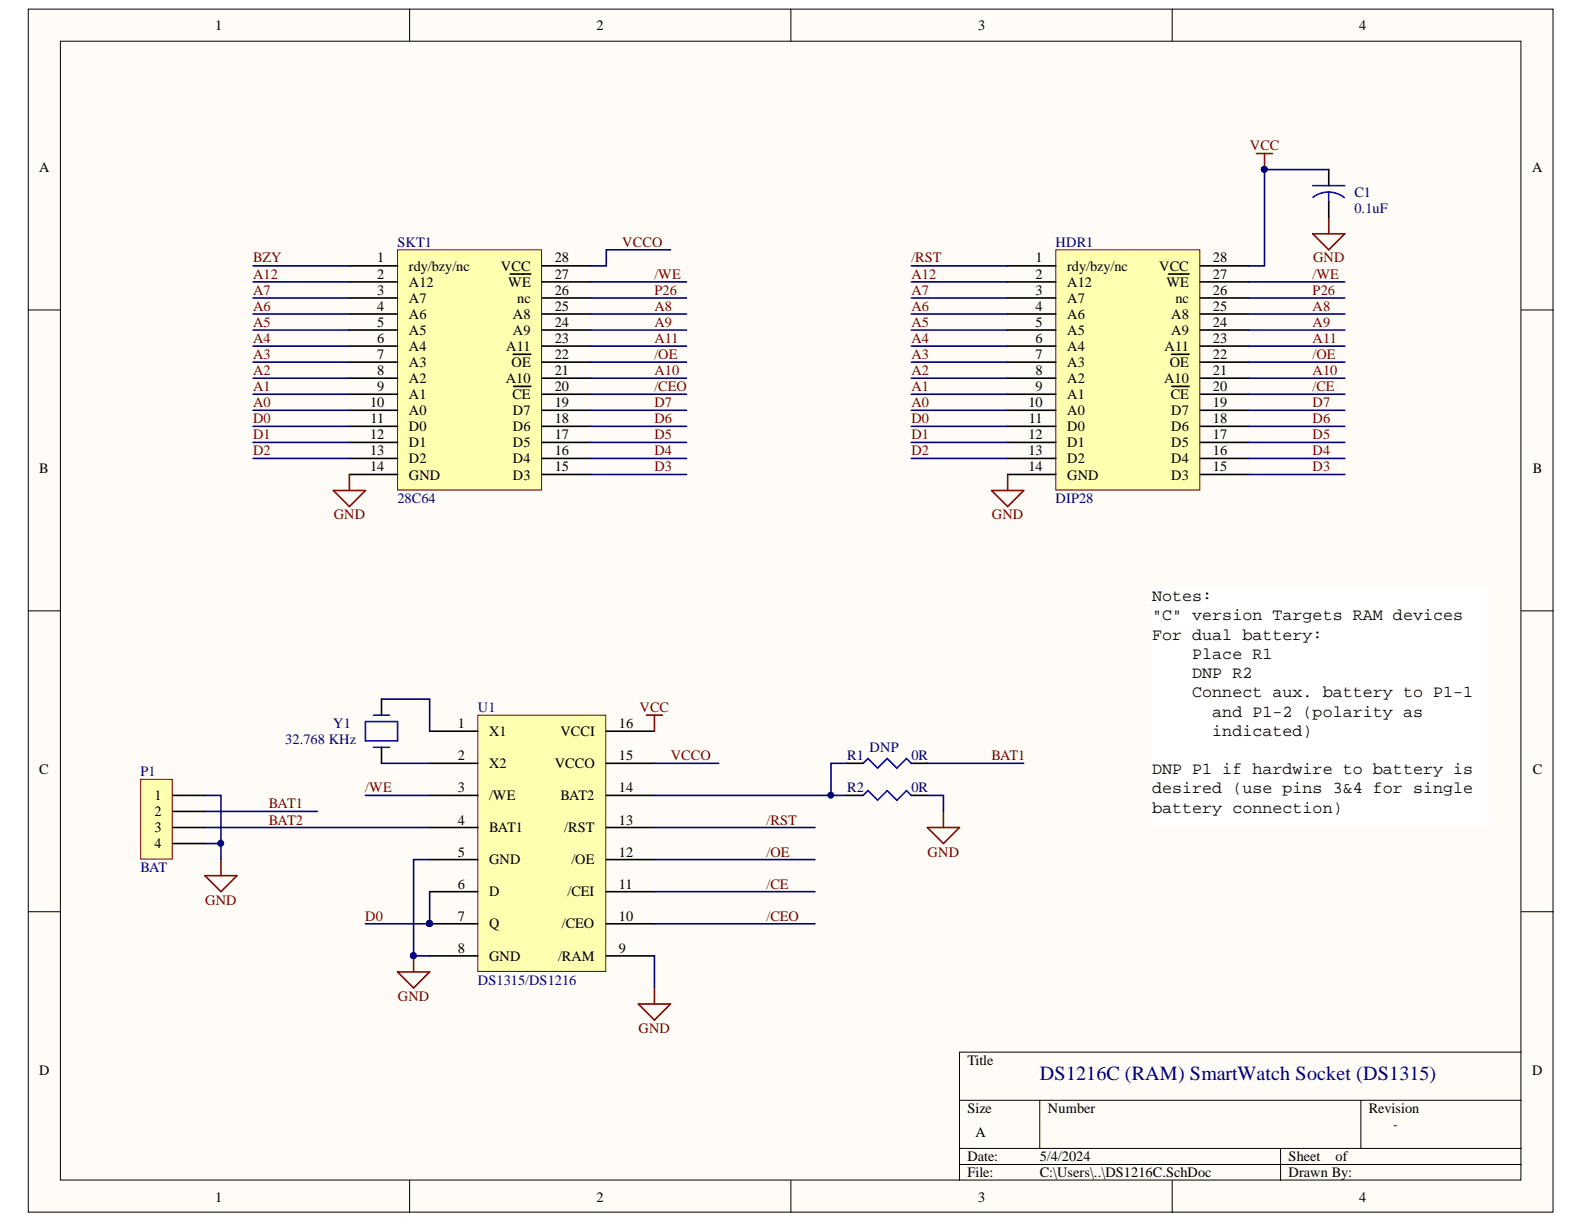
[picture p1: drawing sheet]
<svg xmlns="http://www.w3.org/2000/svg" width="279mm" height="216mm" viewBox="0 0 279 216" stroke-linecap="round" stroke-linejoin="round" font-family="sans-serif">
<defs><g id="words">
<text font-size="3.5" fill="#000080" x="183.4" y="190.5">DS1216C (RAM) SmartWatch Socket (DS1315)</text>
<g font-size="3">
<text x="203.2" y="106">Notes:</text>
<text x="203.2" y="109.4">&quot;C&quot; version Targets RAM devices</text>
<text x="203.2" y="112.8">For dual battery:</text>
<text x="210.3" y="116.2">Place R1</text>
<text x="210.3" y="119.6">DNP R2</text>
<text x="210.3" y="123">Connect aux. battery to P1-1</text>
<text x="213.8" y="126.4">and P1-2 (polarity as</text>
<text x="213.8" y="129.8">indicated)</text>
<text x="203.2" y="136.6">DNP P1 if hardwire to battery is</text>
<text x="203.2" y="139.9">desired (use pins 3&amp;4 for single</text>
<text x="203.2" y="143.3">battery connection)</text>
</g>
<g font-size="2.5">
<text x="38" y="5.3">1</text>
<text x="105.2" y="5.3">2</text>
<text x="172.5" y="5.3">3</text>
<text x="239.7" y="5.3">4</text>
<text x="6.9" y="30.4">A</text>
<text x="270.3" y="30.4">A</text>
<text x="66.6" y="46.3">1</text>
<text x="72.1" y="47.7">rdy/bzy/nc</text>
<text x="88.4" y="47.7">VCC</text>
<text x="97.8" y="46.3">28</text>
<text x="182.7" y="46.3">1</text>
<text x="188.2" y="47.7">rdy/bzy/nc</text>
<text x="204.5" y="47.7">VCC</text>
<text x="213.9" y="46.3">28</text>
<text x="66.6" y="49.2">2</text>
<text x="66.6" y="52">3</text>
<text x="72.1" y="50.6">A12</text>
<text x="72.1" y="53.4">A7</text>
<text x="89.6" y="50.6">WE</text>
<text x="91.2" y="53.4">nc</text>
<text x="97.8" y="52">26</text>
<text x="97.8" y="49.2">27</text>
<text x="182.7" y="49.2">2</text>
<text x="182.7" y="52">3</text>
<text x="188.2" y="50.6">A12</text>
<text x="188.2" y="53.4">A7</text>
<text x="205.7" y="50.6">WE</text>
<text x="207.3" y="53.4">nc</text>
<text x="213.9" y="52">26</text>
<text x="213.9" y="49.2">27</text>
<text x="66.6" y="54.8">4</text>
<text x="66.6" y="57.6">5</text>
<text x="72.1" y="56.3">A6</text>
<text x="72.1" y="59.1">A5</text>
<text x="90.5" y="59.1">A9</text>
<text x="90.5" y="56.3">A8</text>
<text x="97.8" y="57.6">24</text>
<text x="97.8" y="54.8">25</text>
<text x="182.7" y="54.8">4</text>
<text x="182.7" y="57.6">5</text>
<text x="188.2" y="56.3">A6</text>
<text x="188.2" y="59.1">A5</text>
<text x="206.6" y="59.1">A9</text>
<text x="206.6" y="56.3">A8</text>
<text x="213.9" y="57.6">24</text>
<text x="213.9" y="54.8">25</text>
<text x="66.6" y="60.5">6</text>
<text x="66.6" y="63.3">7</text>
<text x="72.1" y="61.9">A4</text>
<text x="72.1" y="64.7">A3</text>
<text x="89.3" y="61.9">A11</text>
<text x="90.2" y="64.7">OE</text>
<text x="97.8" y="63.3">22</text>
<text x="97.8" y="60.5">23</text>
<text x="182.7" y="60.5">6</text>
<text x="182.7" y="63.3">7</text>
<text x="188.2" y="61.9">A4</text>
<text x="188.2" y="64.7">A3</text>
<text x="205.4" y="61.9">A11</text>
<text x="206.3" y="64.7">OE</text>
<text x="213.9" y="63.3">22</text>
<text x="213.9" y="60.5">23</text>
<text x="65.3" y="71.8">10</text>
<text x="66.6" y="66.2">8</text>
<text x="66.6" y="69">9</text>
<text x="72.1" y="67.6">A2</text>
<text x="72.1" y="70.4">A1</text>
<text x="89.2" y="67.6">A10</text>
<text x="90.4" y="70.4">CE</text>
<text x="97.8" y="71.8">19</text>
<text x="97.8" y="69">20</text>
<text x="97.8" y="66.2">21</text>
<text x="181.4" y="71.8">10</text>
<text x="182.7" y="66.2">8</text>
<text x="182.7" y="69">9</text>
<text x="188.2" y="67.6">A2</text>
<text x="188.2" y="70.4">A1</text>
<text x="205.3" y="67.6">A10</text>
<text x="206.5" y="70.4">CE</text>
<text x="213.9" y="71.8">19</text>
<text x="213.9" y="69">20</text>
<text x="213.9" y="66.2">21</text>
<text x="65.3" y="77.5">12</text>
<text x="65.4" y="74.6">11</text>
<text x="72.1" y="73.3">A0</text>
<text x="72.1" y="76.1">D0</text>
<text x="90.5" y="76.1">D6</text>
<text x="90.5" y="73.3">D7</text>
<text x="97.8" y="77.5">17</text>
<text x="97.8" y="74.6">18</text>
<text x="181.4" y="77.5">12</text>
<text x="181.5" y="74.6">11</text>
<text x="188.2" y="73.3">A0</text>
<text x="188.2" y="76.1">D0</text>
<text x="206.6" y="76.1">D6</text>
<text x="206.6" y="73.3">D7</text>
<text x="213.9" y="77.5">17</text>
<text x="213.9" y="74.6">18</text>
<text x="6.9" y="83.5">B</text>
<text x="65.3" y="80.3">13</text>
<text x="65.3" y="83.1">14</text>
<text x="72.1" y="78.9">D1</text>
<text x="72.1" y="81.7">D2</text>
<text x="90.5" y="81.7">D4</text>
<text x="90.5" y="78.9">D5</text>
<text x="97.8" y="83.1">15</text>
<text x="97.8" y="80.3">16</text>
<text x="181.4" y="80.3">13</text>
<text x="181.4" y="83.1">14</text>
<text x="188.2" y="78.9">D1</text>
<text x="188.2" y="81.7">D2</text>
<text x="206.6" y="81.7">D4</text>
<text x="206.6" y="78.9">D5</text>
<text x="213.9" y="83.1">15</text>
<text x="213.9" y="80.3">16</text>
<text x="270.3" y="83.5">B</text>
<text x="72.1" y="84.6">GND</text>
<text x="90.5" y="84.6">D3</text>
<text x="188.2" y="84.6">GND</text>
<text x="206.6" y="84.6">D3</text>
<text x="80.8" y="128.4">1</text>
<text x="86.3" y="129.8">X1</text>
<text x="98.9" y="129.8">VCCI</text>
<text x="109.2" y="128.4">16</text>
<text x="6.9" y="136.6">C</text>
<text x="80.8" y="134.1">2</text>
<text x="86.3" y="135.5">X2</text>
<text x="97.8" y="135.5">VCCO</text>
<text x="109.2" y="134.1">15</text>
<text x="270.3" y="136.6">C</text>
<text x="27.2" y="141.1">1</text>
<text x="27.2" y="144">2</text>
<text x="80.8" y="139.8">3</text>
<text x="86.3" y="141.1">/WE</text>
<text x="98.9" y="141.1">BAT2</text>
<text x="109.2" y="139.8">14</text>
<text x="27.2" y="146.8">3</text>
<text x="27.2" y="149.7">4</text>
<text x="80.8" y="145.4">4</text>
<text x="86.3" y="146.8">BAT1</text>
<text x="99.5" y="146.8">/RST</text>
<text x="109.2" y="145.4">13</text>
<text x="80.8" y="151.1">5</text>
<text x="86.3" y="152.5">GND</text>
<text x="100.8" y="152.5">/OE</text>
<text x="109.2" y="151.1">12</text>
<text x="80.8" y="156.8">6</text>
<text x="86.3" y="158.1">D</text>
<text x="100.1" y="158.1">/CEI</text>
<text x="109.2" y="156.8">11</text>
<text x="80.8" y="162.4">7</text>
<text x="86.3" y="163.8">Q</text>
<text x="99.1" y="163.8">/CEO</text>
<text x="109.2" y="162.4">10</text>
<text x="80.8" y="168.1">8</text>
<text x="86.3" y="169.4">GND</text>
<text x="98.4" y="169.4">/RAM</text>
<text x="109.2" y="168.1">9</text>
<text x="6.9" y="189.6">D</text>
<text x="170.6" y="187.9">Title</text>
<text x="270.3" y="189.6">D</text>
<text x="170.6" y="196.4">Size</text>
<text x="184.9" y="196.4">Number</text>
<text x="241.4" y="196.4">Revision</text>
<text x="172.1" y="200.6">A</text>
<text x="170.6" y="204.8">Date:</text>
<text x="170.6" y="207.6">File:</text>
<text x="183.4" y="204.8">5/4/2024</text>
<text x="183.4" y="207.6">C:\Users\..\DS1216C.SchDoc</text>
<text x="227.3" y="204.8">Sheet</text>
<text x="227.3" y="207.6">Drawn By:</text>
<text x="235.6" y="204.8">of</text>
<text x="38" y="211.9">1</text>
<text x="105.2" y="211.9">2</text>
<text x="172.5" y="211.9">3</text>
<text x="239.7" y="211.9">4</text>
</g>
<g font-size="2.5" fill="#800000">
<text x="220.5" y="26.5">VCC</text>
<text x="44.6" y="46.3">BZY</text>
<text x="109.8" y="43.5">VCCO</text>
<text x="160.8" y="46.3">/RST</text>
<text x="231.6" y="46.3">GND</text>
<text x="44.6" y="49.2">A12</text>
<text x="44.6" y="52">A7</text>
<text x="115.4" y="49.2">/WE</text>
<text x="115.4" y="52">P26</text>
<text x="160.8" y="49.2">A12</text>
<text x="160.8" y="52">A7</text>
<text x="231.5" y="52">P26</text>
<text x="231.5" y="49.2">/WE</text>
<text x="44.6" y="54.8">A6</text>
<text x="44.6" y="57.6">A5</text>
<text x="115.4" y="54.8">A8</text>
<text x="115.4" y="57.6">A9</text>
<text x="160.8" y="54.8">A6</text>
<text x="160.8" y="57.6">A5</text>
<text x="231.5" y="54.8">A8</text>
<text x="231.5" y="57.6">A9</text>
<text x="44.6" y="60.5">A4</text>
<text x="44.6" y="63.3">A3</text>
<text x="115.4" y="60.5">A11</text>
<text x="115.4" y="63.3">/OE</text>
<text x="160.8" y="60.5">A4</text>
<text x="160.8" y="63.3">A3</text>
<text x="231.5" y="60.5">A11</text>
<text x="231.5" y="63.3">/OE</text>
<text x="44.6" y="66.2">A2</text>
<text x="44.6" y="69">A1</text>
<text x="44.6" y="71.8">A0</text>
<text x="115.4" y="66.2">A10</text>
<text x="115.4" y="69">/CEO</text>
<text x="115.4" y="71.8">D7</text>
<text x="160.8" y="66.2">A2</text>
<text x="160.8" y="69">A1</text>
<text x="160.8" y="71.8">A0</text>
<text x="231.5" y="66.2">A10</text>
<text x="231.5" y="69">/CE</text>
<text x="231.5" y="71.8">D7</text>
<text x="44.6" y="74.6">D0</text>
<text x="44.6" y="77.5">D1</text>
<text x="115.4" y="74.6">D6</text>
<text x="115.4" y="77.5">D5</text>
<text x="160.8" y="74.6">D0</text>
<text x="160.8" y="77.5">D1</text>
<text x="231.5" y="74.6">D6</text>
<text x="231.5" y="77.5">D5</text>
<text x="44.6" y="80.3">D2</text>
<text x="115.4" y="80.3">D4</text>
<text x="115.4" y="83.1">D3</text>
<text x="160.8" y="80.3">D2</text>
<text x="231.5" y="80.3">D4</text>
<text x="231.5" y="83.1">D3</text>
<text x="58.9" y="91.6">GND</text>
<text x="175" y="91.6">GND</text>
<text x="112.8" y="125.6">VCC</text>
<text x="118.3" y="134.1">VCCO</text>
<text x="174.9" y="134.1">BAT1</text>
<text x="47.4" y="142.6">BAT1</text>
<text x="64.4" y="139.8">/WE</text>
<text x="47.4" y="145.4">BAT2</text>
<text x="135.2" y="145.4">/RST</text>
<text x="135.2" y="151.1">/OE</text>
<text x="163.6" y="151.1">GND</text>
<text x="36.2" y="159.5">GND</text>
<text x="135.2" y="156.8">/CE</text>
<text x="64.4" y="162.4">D0</text>
<text x="135.2" y="162.4">/CEO</text>
<text x="70.2" y="176.5">GND</text>
<text x="112.6" y="182.2">GND</text>
</g>
<g font-size="2.5" fill="#000080">
<text x="238.9" y="34.7">C1</text>
<text x="238.9" y="37.6">0.1uF</text>
<text x="70.1" y="43.5">SKT1</text>
<text x="186.2" y="43.5">HDR1</text>
<text x="70.1" y="88.8">28C64</text>
<text x="186.2" y="88.8">DIP28</text>
<text x="84.3" y="125.6">U1</text>
<text x="50.3" y="131.2">32.768 KHz</text>
<text x="58.8" y="128.4">Y1</text>
<text x="24.8" y="136.9">P1</text>
<text x="149.4" y="134.1">R1</text>
<text x="153.4" y="132.7">DNP</text>
<text x="160.8" y="134.1">0R</text>
<text x="149.4" y="139.8">R2</text>
<text x="160.8" y="139.8">0R</text>
<text x="24.8" y="153.9">BAT</text>
<text x="84.3" y="173.7">DS1315/DS1216</text>
<text x="245.7" y="199.2">-</text>
</g>
</g></defs>
<g fill="#fffcf8" stroke="#000" stroke-width=".18">
<path d="M5 1.6h268.9v212.2h-268.9z"/>
<path d="M10.7 7.3h257.6v200.8h-257.6z"/>
</g>
<g fill="none" stroke="#000" stroke-width=".18">
<path d="M72.2 1.6v5.7M139.5 1.6v5.7M206.8 1.6v5.7M5 54.7h5.7M268.4 54.7h5.6M5 107.8h5.7M268.4 107.8h5.6M5 160.8h5.7M268.4 160.8h5.6M169.2 194.1h99.2M183.4 194.1v8.5M240 194.1v8.5"/>
<path d="M268.4 185.6h-99.2v22.6M72.2 208.2v5.7M139.5 208.2v5.7M169.2 202.6h99.2M169.2 205.4h99.2M206.8 208.2v5.7M225.9 202.6v5.6"/>
</g>
<path d="M221.6 27.1h2.9M223 27.1v2.8M234.4 38.4v2.8M231.5 41.2h5.7l-2.8 2.9zM174.9 86.5h5.7l-2.9 2.9zM177.7 83.7v2.8" fill="none" stroke="#800000" stroke-width=".28"/>
<circle cx="223" cy="29.9" r=".52" fill="#000080" stroke="#000080" stroke-width=".18"/>
<path d="M84.3 126.1h22.6v45.3h-22.6z" fill="#ffffb0" stroke="#800000" stroke-width=".18"/>
<g fill="none" stroke="#000" stroke-width=".28">
<path d="M75.8 129h8.5M75.8 134.6h8.5M106.9 129h8.5M106.9 134.6h8.5M75.8 140.3h8.5M75.8 157.3h8.5M75.8 151.6h8.5M75.8 146h8.5M106.9 140.3h8.5M106.9 157.3h8.5M106.9 151.6h8.5M106.9 146h8.5"/>
<path d="M75.8 162.9h8.5M75.8 168.6h8.5M106.9 162.9h8.5M106.9 168.6h8.5"/>
</g>
<circle cx="75.7" cy="162.9" r=".52" fill="#000080" stroke="#000080" stroke-width=".18"/>
<path d="M186.2 44.1h25.4v42.3h-25.4z" fill="#ffffb0" stroke="#800000" stroke-width=".18"/>
<g fill="none" stroke="#000" stroke-width=".28">
<path d="M177.7 46.9h8.5M177.7 49.7h8.5M177.7 52.6h8.5M177.7 55.4h8.5M177.7 58.2h8.5M206.1 48.3h3.6M211.7 46.9h8.5M211.7 49.7h8.5M211.7 52.6h8.5M211.7 55.4h8.5M211.7 58.2h8.5M177.7 61h8.5"/>
<path d="M177.7 63.9h8.5M177.7 66.7h8.5M177.7 69.5h8.5M177.7 72.4h8.5M177.7 75.2h8.5M177.7 78h8.5M206.6 62.5h3.1M206.7 68.2h3M211.7 61h8.5M211.7 63.9h8.5M211.7 66.7h8.5M211.7 69.5h8.5"/>
<path d="M211.7 72.4h8.5M211.7 75.2h8.5M211.7 78h8.5M177.7 80.9h8.5M177.7 83.7h8.5M211.7 80.9h8.5M211.7 83.7h8.5"/>
</g>
<path d="M70.1 44.1h25.4v42.3h-25.4z" fill="#ffffb0" stroke="#800000" stroke-width=".18"/>
<g fill="none" stroke="#000" stroke-width=".28">
<path d="M234.4 29.9v2.8M234.4 35.6v2.8M61.6 46.9h8.5M61.6 49.7h8.5M61.6 52.6h8.5M61.6 55.4h8.5M61.6 58.2h8.5M90 48.3h3.6M95.6 46.9h8.5M95.6 49.7h8.5M95.6 52.6h8.5M95.6 55.4h8.5"/>
<path d="M95.6 58.2h8.5M61.6 61h8.5M61.6 63.9h8.5M61.6 66.7h8.5M61.6 69.5h8.5M61.6 72.4h8.5M61.6 75.2h8.5M61.6 78h8.5M90.5 62.5h3.1M90.6 68.2h3M95.6 61h8.5M95.6 63.9h8.5"/>
<path d="M95.6 66.7h8.5M95.6 69.5h8.5M95.6 72.4h8.5M95.6 75.2h8.5M95.6 78h8.5M61.6 80.9h8.5M61.6 83.7h8.5M95.6 80.9h8.5M95.6 83.7h8.5M67.3 123.3v2.8M67.3 131.8v2.8M149.4 134.6h2.8"/>
<path d="M160.7 134.6h2.9M149.4 140.3h2.8M160.7 140.3h2.9"/>
</g>
<g fill="none" stroke="#000080" stroke-width=".28">
<path d="M234.4 29.9h-11.4v17h-2.8M44.6 46.9h17M44.6 49.7h17M44.6 52.6h17M44.6 55.4h17M44.6 58.2h17M104.1 49.7h17M104.1 52.6h17M104.1 55.4h17M104.1 58.2h17M118.3 44.1h-11.4v2.8h-2.8M160.7 46.9h17"/>
<path d="M160.7 49.7h17M160.7 52.6h17M160.7 55.4h17M160.7 58.2h17M220.2 49.7h17M220.2 52.6h17M220.2 55.4h17M220.2 58.2h17M44.6 61h17M44.6 63.9h17M44.6 66.7h17M44.6 69.5h17"/>
<path d="M44.6 72.4h17M44.6 75.2h17M44.6 78h17M104.1 61h17M104.1 63.9h17M104.1 66.7h17M104.1 69.5h17M104.1 72.4h17M104.1 75.2h17M104.1 78h17M160.7 61h17M160.7 63.9h17"/>
<path d="M160.7 66.7h17M160.7 69.5h17M160.7 72.4h17M160.7 75.2h17M160.7 78h17M220.2 61h17M220.2 63.9h17M220.2 66.7h17M220.2 69.5h17M220.2 72.4h17M220.2 75.2h17M220.2 78h17"/>
<path d="M44.6 80.9h17M104.1 80.9h17M104.1 83.7h17M160.7 80.9h17M220.2 80.9h17M220.2 83.7h17M67.3 123.3h8.5v5.7M67.3 134.6h8.5M115.4 134.6h11.4M149.4 134.6h-2.8v5.7M163.6 134.6h17M36.1 140.3h2.9v11.3"/>
<path d="M36.1 146h39.7M36.1 143.1h19.9M36.1 148.8h2.9M64.5 140.3h11.3M75.8 151.6h-2.8v17h2.8M75.8 157.3v5.6h-11.3M115.4 140.3h34M115.4 157.3h28.4M115.4 151.6h28.4M115.4 146h28.4M163.6 140.3h2.8v2.8M115.4 162.9h28.4"/>
<path d="M115.4 168.6v5.7"/>
</g>
<g fill="#000080" stroke="#000080" stroke-width=".18">
<circle cx="223" cy="29.9" r=".52"/>
<circle cx="72.9" cy="168.6" r=".52"/>
<circle cx="75.7" cy="162.9" r=".52"/>
<circle cx="146.5" cy="140.3" r=".52"/>
<circle cx="38.9" cy="148.7" r=".52"/>
</g>
<path d="M58.8 86.5h5.7l-2.9 2.9zM61.6 83.7v2.8M114 126.1h2.9M115.4 126.1v2.9M36.1 154.5h5.7l-2.8 2.8zM39 151.6v2.9M163.6 146h5.6l-2.8 2.8zM166.4 143.1v2.9M70.1 171.4h5.7l-2.8 2.9zM73 168.6v2.8M112.6 177.1h5.7l-2.9 2.8zM115.4 174.3v2.8" fill="none" stroke="#800000" stroke-width=".28"/>
<path d="M231.5 32.7h5.7M234.4 33.9l1.4 .2 1.3 .7M234.4 33.9l-1.5 .2-1.3 .7M234.4 33.9v1.7M64.5 127.3h5.6v3.4h-5.6zM65.9 131.8h2.8M65.9 126.1h2.8M152.2 134.6l.9-.8 1.7 1.7 1.7-1.7 1.7 1.7 1.7-1.7 .8 .8M152.2 140.3l.9-.8 1.7 1.6 1.7-1.6 1.7 1.6 1.7-1.6 .8 .8" fill="none" stroke="#00f" stroke-width=".28"/>
<path d="M24.8 137.5h5.6v14h-5.6z" fill="#ffffb0" stroke="#800000" stroke-width=".18"/>
<path d="M30.5 140.3h5.6M30.5 143.1h5.6M30.5 146h5.6M30.5 148.8h5.6" fill="none" stroke="#000" stroke-width=".28"/>
<path d="M203.2 103.5h59.4v42.4h-59.4z" fill="#fff" stroke="#fff" stroke-width=".18"/>
<use href="#words"/>
</svg>
